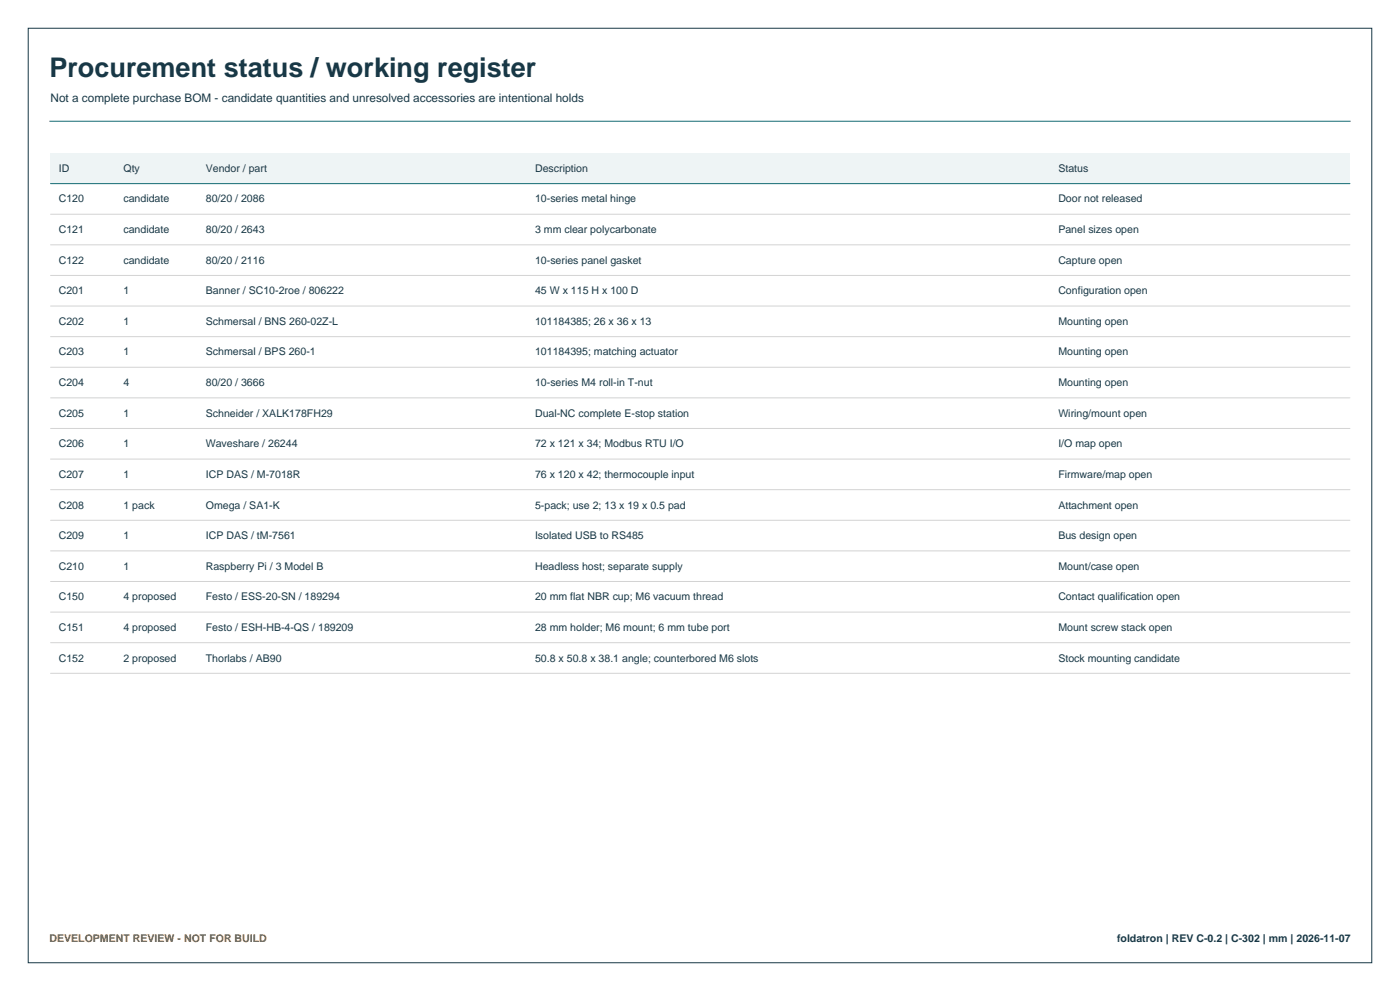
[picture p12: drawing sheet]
<svg xmlns="http://www.w3.org/2000/svg" width="420mm" height="297mm" viewBox="0 0 420 297" stroke-linecap="round" stroke-linejoin="round" font-family="sans-serif">
<defs><g id="words">
<text font-size="8.1" fill="#183846" x="14.8" y="22.9">Procurement status / working register</text>
<text font-size="3.5" fill="#183846" x="15.2" y="30.7">Not a complete purchase BOM - candidate quantities and unresolved accessories are intentional holds</text>
<g font-size="3.2" fill="#183846">
<text x="17.6" y="51.5">ID</text>
<text x="37" y="51.5">Qty</text>
<text x="61.7" y="51.5">Vendor / part</text>
<text x="160.5" y="51.5">Description</text>
<text x="317.5" y="51.5">Status</text>
<text x="17.6" y="60.7">C120</text>
<text x="37" y="60.7">candidate</text>
<text x="61.7" y="60.7">80/20 / 2086</text>
<text x="160.5" y="60.7">10-series metal hinge</text>
<text x="317.5" y="60.7">Door not released</text>
<text x="17.6" y="69.8">C121</text>
<text x="37" y="69.8">candidate</text>
<text x="61.7" y="69.8">80/20 / 2643</text>
<text x="160.5" y="69.8">3 mm clear polycarbonate</text>
<text x="317.5" y="69.8">Panel sizes open</text>
<text x="17.6" y="79">C122</text>
<text x="37" y="79">candidate</text>
<text x="61.7" y="79">80/20 / 2116</text>
<text x="160.5" y="79">10-series panel gasket</text>
<text x="317.5" y="79">Capture open</text>
<text x="17.6" y="88.2">C201</text>
<text x="37" y="88.2">1</text>
<text x="61.7" y="88.2">Banner / SC10-2roe / 806222</text>
<text x="160.5" y="88.2">45 W x 115 H x 100 D</text>
<text x="317.5" y="88.2">Configuration open</text>
<text x="17.6" y="97.4">C202</text>
<text x="37" y="97.4">1</text>
<text x="61.7" y="97.4">Schmersal / BNS 260-02Z-L</text>
<text x="160.5" y="97.4">101184385; 26 x 36 x 13</text>
<text x="317.5" y="97.4">Mounting open</text>
<text x="17.6" y="106.5">C203</text>
<text x="37" y="106.5">1</text>
<text x="61.7" y="106.5">Schmersal / BPS 260-1</text>
<text x="160.5" y="106.5">101184395; matching actuator</text>
<text x="317.5" y="106.5">Mounting open</text>
<text x="17.6" y="115.7">C204</text>
<text x="37" y="115.7">4</text>
<text x="61.7" y="115.7">80/20 / 3666</text>
<text x="160.5" y="115.7">10-series M4 roll-in T-nut</text>
<text x="317.5" y="115.7">Mounting open</text>
<text x="17.6" y="124.9">C205</text>
<text x="37" y="124.9">1</text>
<text x="61.7" y="124.9">Schneider / XALK178FH29</text>
<text x="160.5" y="124.9">Dual-NC complete E-stop station</text>
<text x="317.5" y="124.9">Wiring/mount open</text>
<text x="17.6" y="134.1">C206</text>
<text x="37" y="134.1">1</text>
<text x="61.7" y="134.1">Waveshare / 26244</text>
<text x="160.5" y="134.1">72 x 121 x 34; Modbus RTU I/O</text>
<text x="317.5" y="134.1">I/O map open</text>
<text x="17.6" y="143.2">C207</text>
<text x="37" y="143.2">1</text>
<text x="61.7" y="143.2">ICP DAS / M-7018R</text>
<text x="160.5" y="143.2">76 x 120 x 42; thermocouple input</text>
<text x="317.5" y="143.2">Firmware/map open</text>
<text x="17.6" y="152.4">C208</text>
<text x="37" y="152.4">1 pack</text>
<text x="61.7" y="152.4">Omega / SA1-K</text>
<text x="160.5" y="152.4">5-pack; use 2; 13 x 19 x 0.5 pad</text>
<text x="317.5" y="152.4">Attachment open</text>
<text x="17.6" y="161.6">C209</text>
<text x="37" y="161.6">1</text>
<text x="61.7" y="161.6">ICP DAS / tM-7561</text>
<text x="160.5" y="161.6">Isolated USB to RS485</text>
<text x="317.5" y="161.6">Bus design open</text>
<text x="17.6" y="170.7">C210</text>
<text x="37" y="170.7">1</text>
<text x="61.7" y="170.7">Raspberry Pi / 3 Model B</text>
<text x="160.5" y="170.7">Headless host; separate supply</text>
<text x="317.5" y="170.7">Mount/case open</text>
<text x="17.6" y="179.9">C150</text>
<text x="37" y="179.9">4 proposed</text>
<text x="61.7" y="179.9">Festo / ESS-20-SN / 189294</text>
<text x="160.5" y="179.9">20 mm flat NBR cup; M6 vacuum thread</text>
<text x="317.5" y="179.9">Contact qualification open</text>
<text x="17.6" y="189.1">C151</text>
<text x="37" y="189.1">4 proposed</text>
<text x="61.7" y="189.1">Festo / ESH-HB-4-QS / 189209</text>
<text x="160.5" y="189.1">28 mm holder; M6 mount; 6 mm tube port</text>
<text x="317.5" y="189.1">Mount screw stack open</text>
<text x="17.6" y="198.3">C152</text>
<text x="37" y="198.3">2 proposed</text>
<text x="61.7" y="198.3">Thorlabs / AB90</text>
<text x="160.5" y="198.3">50.8 x 50.8 x 38.1 angle; counterbored M6 slots</text>
<text x="317.5" y="198.3">Stock mounting candidate</text>
<text x="335.1" y="282.2">foldatron | REV C-0.2 | C-302 | mm | 2026-11-07</text>
</g>
<text font-size="3.2" fill="#98500c" x="14.8" y="282.2">DEVELOPMENT REVIEW - NOT FOR BUILD</text>
</g></defs>
<path d="M8.5 8.5h403v280h-403z" fill="none" stroke="#183846" stroke-width=".3"/>
<path d="M14.8 36.3h390.4" fill="none" stroke="#146b73" stroke-width=".3"/>
<path d="M15.2 45.9h389.8v9.1h-389.8z" fill-rule="evenodd" fill="#eef4f5"/>
<path d="M15.2 55h389.8" fill="none" stroke="#146b73" stroke-width=".3"/>
<g fill="none" stroke="#d3d3d3" stroke-width=".3">
<path d="M15.2 64.2h389.8M15.2 73.4h389.8M15.2 82.5h389.8M15.2 91.7h389.8M15.2 100.9h389.8M15.2 110.1h389.8M15.2 119.2h389.8M15.2 128.4h389.8M15.2 137.6h389.8M15.2 146.8h389.8M15.2 155.9h389.8M15.2 165.1h389.8"/>
<path d="M15.2 174.3h389.8M15.2 183.4h389.8M15.2 192.6h389.8M15.2 201.8h389.8"/>
</g>
<use href="#words"/>
</svg>
